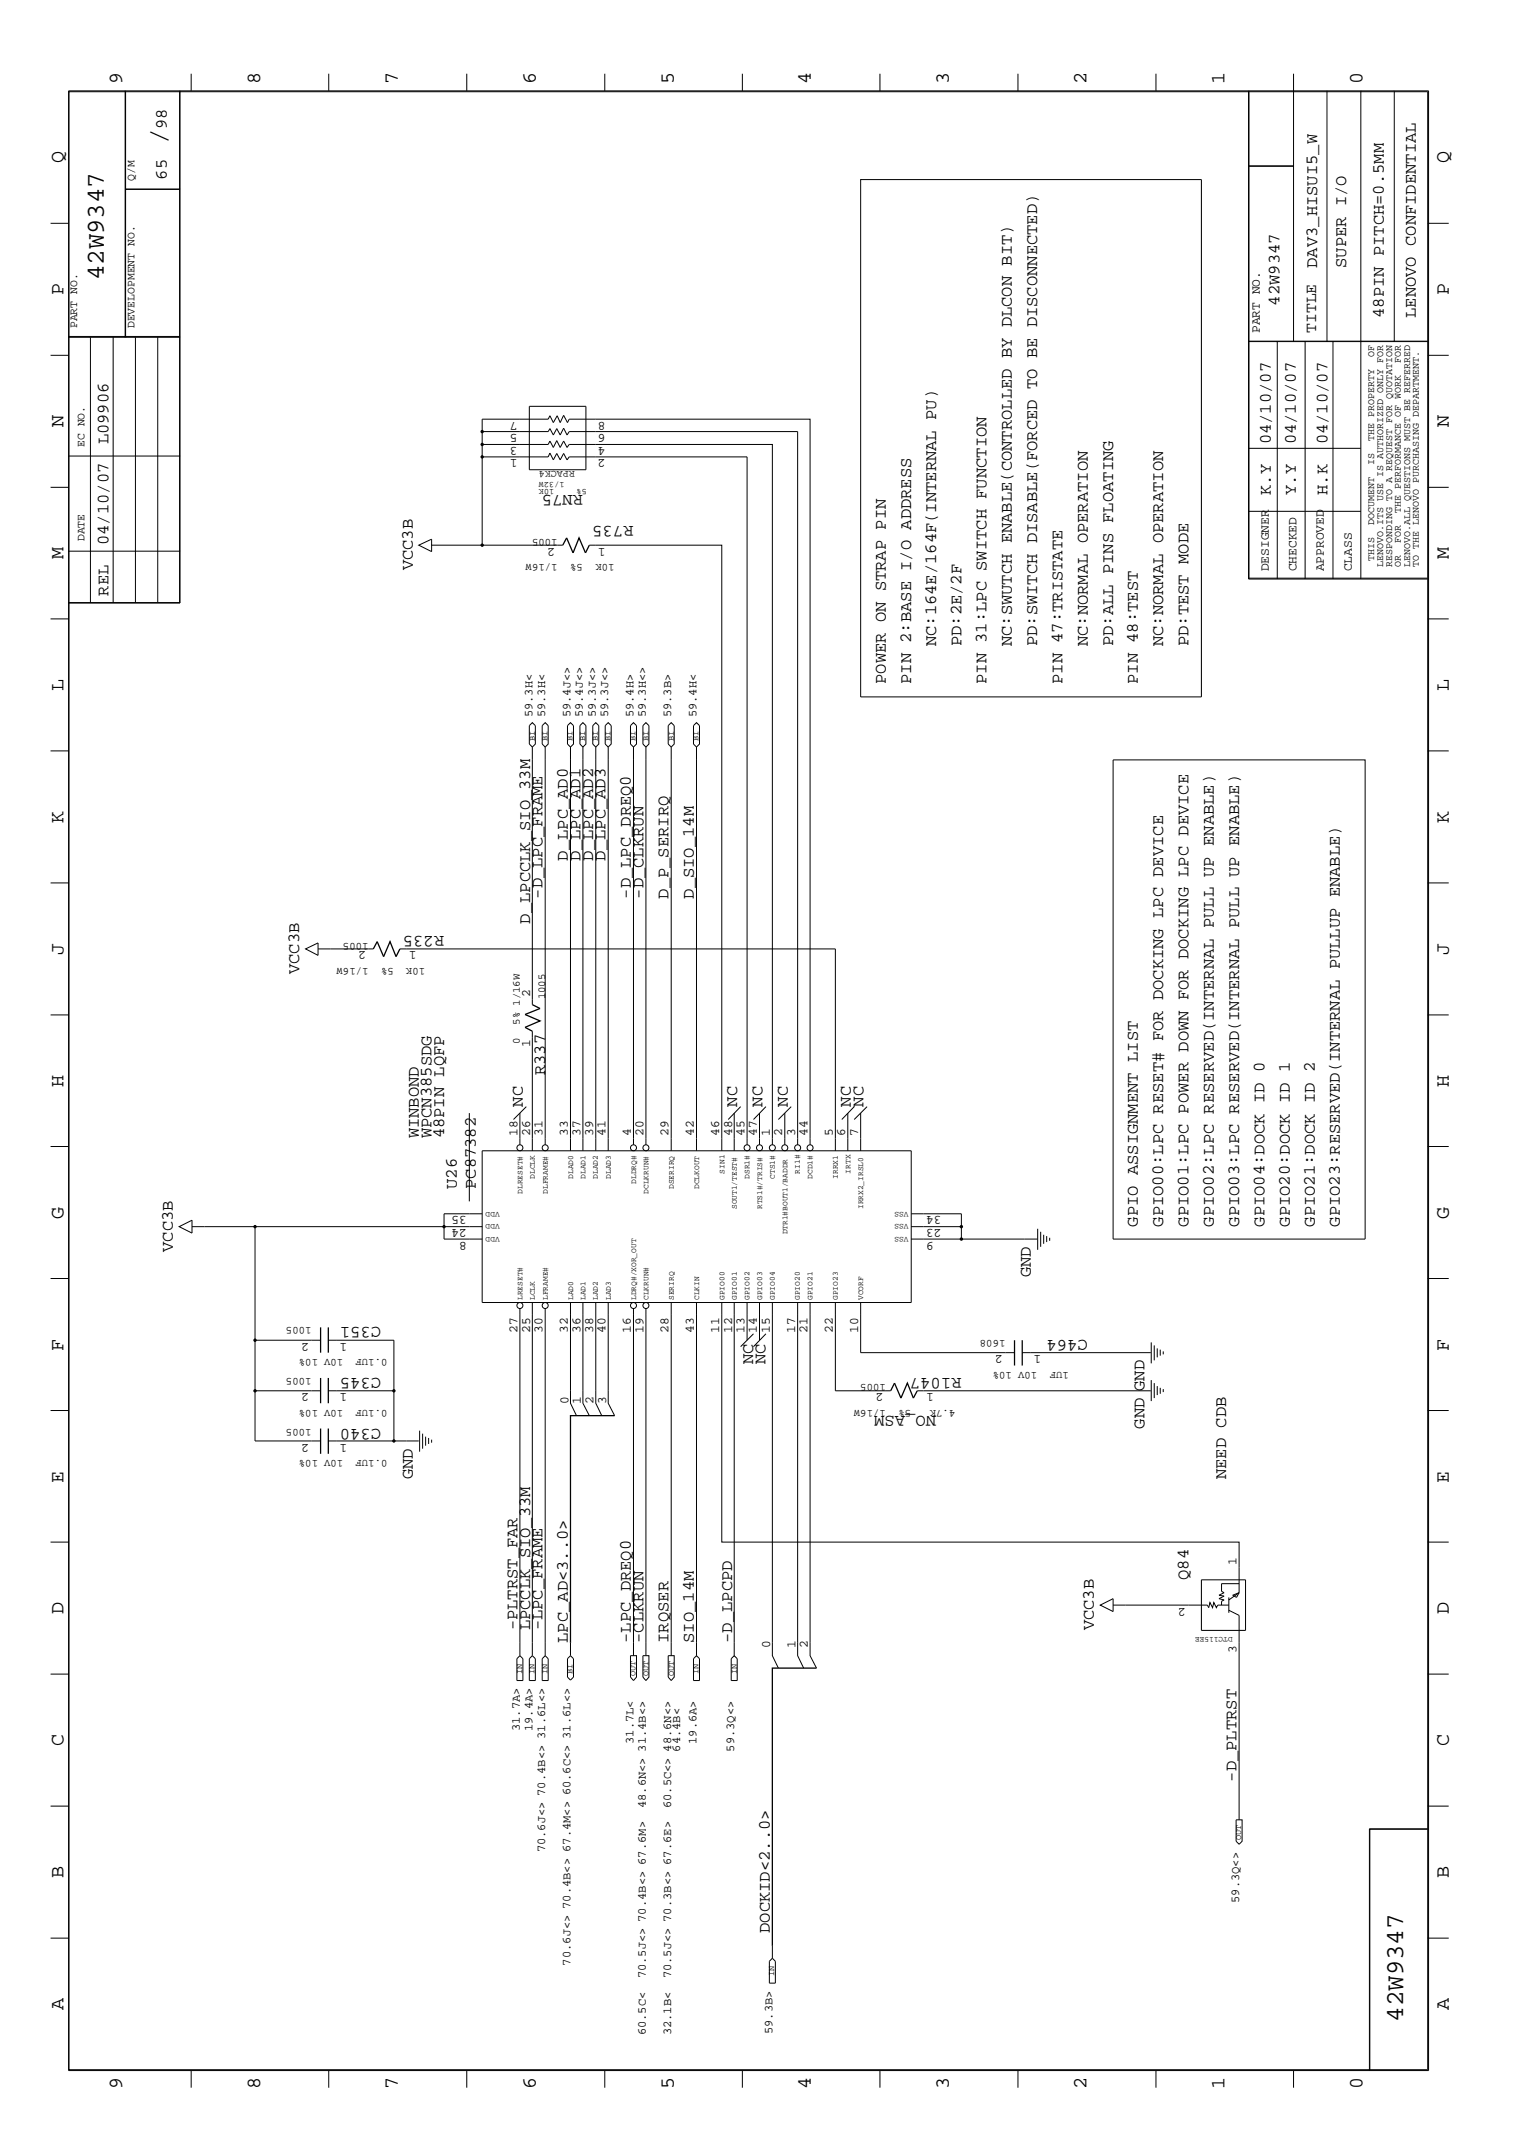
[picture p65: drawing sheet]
<svg xmlns="http://www.w3.org/2000/svg" width="300mm" height="423mm" viewBox="0 0 300 423" stroke-linecap="round" stroke-linejoin="round" font-family="sans-serif">
<defs><g id="words">
<text font-size="5.2" x="32.9" y="28.4" transform="rotate(-90 32.9 28.4)">/</text>
<g font-size="5.1">
<text x="20.5" y="55.4" transform="rotate(-90 20.5 55.4)">42W9347</text>
<text x="277.2" y="399.4" transform="rotate(-90 277.2 399.4)">42W9347</text>
</g>
<g font-size="4">
<text x="24.1" y="16.7" transform="rotate(-90 24.1 16.7)">9</text>
<text x="51.4" y="16.7" transform="rotate(-90 51.4 16.7)">8</text>
<text x="78.6" y="16.7" transform="rotate(-90 78.6 16.7)">7</text>
<text x="105.8" y="16.7" transform="rotate(-90 105.8 16.7)">6</text>
<text x="133.1" y="16.7" transform="rotate(-90 133.1 16.7)">5</text>
<text x="160.2" y="16.7" transform="rotate(-90 160.2 16.7)">4</text>
<text x="187.5" y="16.7" transform="rotate(-90 187.5 16.7)">3</text>
<text x="214.6" y="16.7" transform="rotate(-90 214.6 16.7)">2</text>
<text x="241.9" y="16.7" transform="rotate(-90 241.9 16.7)">1</text>
<text x="269.2" y="16.7" transform="rotate(-90 269.2 16.7)">0</text>
<text x="12.5" y="32.3" transform="rotate(-90 12.5 32.3)">Q</text>
<text x="286.2" y="32.3" transform="rotate(-90 286.2 32.3)">Q</text>
<text x="12.5" y="58.3" transform="rotate(-90 12.5 58.3)">P</text>
<text x="286.2" y="58.3" transform="rotate(-90 286.2 58.3)">P</text>
<text x="12.5" y="84.4" transform="rotate(-90 12.5 84.4)">N</text>
<text x="286.2" y="84.4" transform="rotate(-90 286.2 84.4)">N</text>
<text x="12.5" y="110.5" transform="rotate(-90 12.5 110.5)">M</text>
<text x="286.2" y="110.5" transform="rotate(-90 286.2 110.5)">M</text>
<text x="12.5" y="136.5" transform="rotate(-90 12.5 136.5)">L</text>
<text x="286.2" y="136.5" transform="rotate(-90 286.2 136.5)">L</text>
<text x="12.5" y="162.6" transform="rotate(-90 12.5 162.6)">K</text>
<text x="286.2" y="162.6" transform="rotate(-90 286.2 162.6)">K</text>
<text x="12.5" y="188.6" transform="rotate(-90 12.5 188.6)">J</text>
<text x="286.2" y="188.6" transform="rotate(-90 286.2 188.6)">J</text>
<text x="12.5" y="214.7" transform="rotate(-90 12.5 214.7)">H</text>
<text x="286.2" y="214.7" transform="rotate(-90 286.2 214.7)">H</text>
<text x="12.5" y="240.7" transform="rotate(-90 12.5 240.7)">G</text>
<text x="286.2" y="240.7" transform="rotate(-90 286.2 240.7)">G</text>
<text x="12.5" y="266.8" transform="rotate(-90 12.5 266.8)">F</text>
<text x="286.2" y="266.8" transform="rotate(-90 286.2 266.8)">F</text>
<text x="12.5" y="292.9" transform="rotate(-90 12.5 292.9)">E</text>
<text x="286.2" y="292.9" transform="rotate(-90 286.2 292.9)">E</text>
<text x="12.5" y="318.9" transform="rotate(-90 12.5 318.9)">D</text>
<text x="286.2" y="318.9" transform="rotate(-90 286.2 318.9)">D</text>
<text x="12.5" y="344.9" transform="rotate(-90 12.5 344.9)">C</text>
<text x="286.2" y="344.9" transform="rotate(-90 286.2 344.9)">C</text>
<text x="12.5" y="371" transform="rotate(-90 12.5 371)">B</text>
<text x="286.2" y="371" transform="rotate(-90 286.2 371)">B</text>
<text x="12.5" y="397" transform="rotate(-90 12.5 397)">A</text>
<text x="286.2" y="397" transform="rotate(-90 286.2 397)">A</text>
<text x="24.1" y="412.7" transform="rotate(-90 24.1 412.7)">9</text>
<text x="51.4" y="412.7" transform="rotate(-90 51.4 412.7)">8</text>
<text x="78.6" y="412.7" transform="rotate(-90 78.6 412.7)">7</text>
<text x="105.8" y="412.7" transform="rotate(-90 105.8 412.7)">6</text>
<text x="133.1" y="412.7" transform="rotate(-90 133.1 412.7)">5</text>
<text x="160.2" y="412.7" transform="rotate(-90 160.2 412.7)">4</text>
<text x="187.5" y="412.7" transform="rotate(-90 187.5 412.7)">3</text>
<text x="214.6" y="412.7" transform="rotate(-90 214.6 412.7)">2</text>
<text x="241.9" y="412.7" transform="rotate(-90 241.9 412.7)">1</text>
<text x="269.2" y="412.7" transform="rotate(-90 269.2 412.7)">0</text>
</g>
<g font-size="3.4">
<text x="32.9" y="25.5" transform="rotate(-90 32.9 25.5)">98</text>
<text x="32.9" y="35.5" transform="rotate(-90 32.9 35.5)">65</text>
<text x="260.2" y="52.9" transform="rotate(-90 260.2 52.9)">DAV3_HISUI5_W</text>
<text x="265.9" y="52.9" transform="rotate(-90 265.9 52.9)">SUPER I/O</text>
<text x="252.7" y="60.4" transform="rotate(-90 252.7 60.4)">42W9347</text>
<text x="273.4" y="62.8" transform="rotate(-90 273.4 62.8)">48PIN PITCH=0.5MM</text>
<text x="279.7" y="62.8" transform="rotate(-90 279.7 62.8)">LENOVO CONFIDENTIAL</text>
<text x="21.4" y="87.8" transform="rotate(-90 21.4 87.8)">L09906</text>
<text x="251" y="87.8" transform="rotate(-90 251 87.8)">04/10/07</text>
<text x="255.9" y="87.8" transform="rotate(-90 255.9 87.8)">04/10/07</text>
<text x="262.2" y="87.8" transform="rotate(-90 262.2 87.8)">04/10/07</text>
<text x="115.1" y="97.8" transform="rotate(-180 115.1 97.8)">RN75</text>
<text x="251" y="97.8" transform="rotate(-90 251 97.8)">K.Y</text>
<text x="255.9" y="97.8" transform="rotate(-90 255.9 97.8)">Y.Y</text>
<text x="262.2" y="97.8" transform="rotate(-90 262.2 97.8)">H.K</text>
<text x="21.4" y="107.7" transform="rotate(-90 21.4 107.7)">04/10/07</text>
<text x="125.1" y="104" transform="rotate(-180 125.1 104)">R735</text>
<text x="81.5" y="112.7" transform="rotate(-90 81.5 112.7)">VCC3B</text>
<text x="21.4" y="117.7" transform="rotate(-90 21.4 117.7)">REL</text>
<text x="184.9" y="127.7" transform="rotate(-90 184.9 127.7)">NC:164E/164F(INTERNAL PU)</text>
<text x="189.9" y="127.7" transform="rotate(-90 189.9 127.7)">PD:2E/2F</text>
<text x="199.9" y="127.7" transform="rotate(-90 199.9 127.7)">NC:SWUTCH ENABLE(CONTROLLED BY DLCON BIT)</text>
<text x="204.9" y="127.7" transform="rotate(-90 204.9 127.7)">PD:SWITCH DISABLE(FORCED TO BE DISCONNECTED)</text>
<text x="214.9" y="127.7" transform="rotate(-90 214.9 127.7)">NC:NORMAL OPERATION</text>
<text x="219.9" y="127.7" transform="rotate(-90 219.9 127.7)">PD:ALL PINS FLOATING</text>
<text x="229.8" y="127.7" transform="rotate(-90 229.8 127.7)">NC:NORMAL OPERATION</text>
<text x="234.8" y="127.7" transform="rotate(-90 234.8 127.7)">PD:TEST MODE</text>
<text x="175" y="135.1" transform="rotate(-90 175 135.1)">POWER ON STRAP PIN</text>
<text x="180" y="135.1" transform="rotate(-90 180 135.1)">PIN 2:BASE I/O ADDRESS</text>
<text x="194.9" y="135.1" transform="rotate(-90 194.9 135.1)">PIN 31:LPC SWITCH FUNCTION</text>
<text x="209.9" y="135.1" transform="rotate(-90 209.9 135.1)">PIN 47:TRISTATE</text>
<text x="224.8" y="135.1" transform="rotate(-90 224.8 135.1)">PIN 48:TEST</text>
<text x="112.2" y="170" transform="rotate(-90 112.2 170)">D_LPC_AD0</text>
<text x="114.6" y="170" transform="rotate(-90 114.6 170)">D_LPC_AD1</text>
<text x="117.2" y="170" transform="rotate(-90 117.2 170)">D_LPC_AD2</text>
<text x="119.6" y="170" transform="rotate(-90 119.6 170)">D_LPC_AD3</text>
<text x="107.2" y="177.5" transform="rotate(-90 107.2 177.5)">-D_LPC_FRAME</text>
<text x="124.6" y="177.5" transform="rotate(-90 124.6 177.5)">-D_LPC_DREQ0</text>
<text x="127.1" y="177.5" transform="rotate(-90 127.1 177.5)">-D_CLKRUN</text>
<text x="132.1" y="177.5" transform="rotate(-90 132.1 177.5)">D_P_SERIRQ</text>
<text x="137.1" y="177.5" transform="rotate(-90 137.1 177.5)">D_SIO_14M</text>
<text x="87.7" y="185" transform="rotate(-180 87.7 185)">R235</text>
<text x="104.7" y="182.5" transform="rotate(-90 104.7 182.5)">D_LPCCLK_SIO_33M</text>
<text x="59.1" y="192.4" transform="rotate(-90 59.1 192.4)">VCC3B</text>
<text x="107.7" y="212.4" transform="rotate(-90 107.7 212.4)">R337</text>
<text x="103.3" y="218.6" transform="rotate(-90 103.3 218.6)">NC</text>
<text x="145.6" y="218.6" transform="rotate(-90 145.6 218.6)">NC</text>
<text x="150.6" y="218.6" transform="rotate(-90 150.6 218.6)">NC</text>
<text x="155.6" y="218.6" transform="rotate(-90 155.6 218.6)">NC</text>
<text x="168.1" y="218.6" transform="rotate(-90 168.1 218.6)">NC</text>
<text x="170.6" y="218.6" transform="rotate(-90 170.6 218.6)">NC</text>
<text x="82.7" y="224.9" transform="rotate(-90 82.7 224.9)">WINBOND</text>
<text x="85.3" y="224.9" transform="rotate(-90 85.3 224.9)">WPCN385SDG</text>
<text x="87.7" y="224.9" transform="rotate(-90 87.7 224.9)">48PIN LQFP</text>
<text x="90.3" y="234.9" transform="rotate(-90 90.3 234.9)">U26</text>
<text x="94" y="234.9" transform="rotate(-90 94 234.9)">PC87382</text>
<text x="224.8" y="242.3" transform="rotate(-90 224.8 242.3)">GPIO ASSIGNMENT LIST</text>
<text x="229.8" y="242.3" transform="rotate(-90 229.8 242.3)">GPIO00:LPC RESET# FOR DOCKING LPC DEVICE</text>
<text x="234.8" y="242.3" transform="rotate(-90 234.8 242.3)">GPIO01:LPC POWER DOWN FOR DOCKING LPC DEVICE</text>
<text x="239.8" y="242.3" transform="rotate(-90 239.8 242.3)">GPIO02:LPC RESERVED(INTERNAL PULL UP ENABLE)</text>
<text x="244.8" y="242.3" transform="rotate(-90 244.8 242.3)">GPIO03:LPC RESERVED(INTERNAL PULL UP ENABLE)</text>
<text x="249.8" y="242.3" transform="rotate(-90 249.8 242.3)">GPIO04:DOCK ID 0</text>
<text x="254.8" y="242.3" transform="rotate(-90 254.8 242.3)">GPIO20:DOCK ID 1</text>
<text x="259.8" y="242.3" transform="rotate(-90 259.8 242.3)">GPIO21:DOCK ID 2</text>
<text x="264.7" y="242.3" transform="rotate(-90 264.7 242.3)">GPIO23:RESERVED(INTERNAL PULLUP ENABLE)</text>
<text x="34.1" y="247.3" transform="rotate(-90 34.1 247.3)">VCC3B</text>
<text x="203.6" y="252.3" transform="rotate(-90 203.6 252.3)">GND</text>
<text x="75.3" y="262.2" transform="rotate(-180 75.3 262.2)">C351</text>
<text x="148.8" y="269.4" transform="rotate(-90 148.8 269.4)">NC</text>
<text x="151.2" y="269.4" transform="rotate(-90 151.2 269.4)">NC</text>
<text x="214.9" y="264.8" transform="rotate(-180 214.9 264.8)">C464</text>
<text x="75.3" y="272.2" transform="rotate(-180 75.3 272.2)">C345</text>
<text x="189.9" y="272.2" transform="rotate(-180 189.9 272.2)">R1047</text>
<text x="226.1" y="274.7" transform="rotate(-90 226.1 274.7)">GND</text>
<text x="184.9" y="279.7" transform="rotate(-180 184.9 279.7)">NO_ASM</text>
<text x="75.3" y="282.2" transform="rotate(-180 75.3 282.2)">C340</text>
<text x="226.1" y="282.2" transform="rotate(-90 226.1 282.2)">GND</text>
<text x="81.5" y="292.2" transform="rotate(-90 81.5 292.2)">GND</text>
<text x="242.2" y="292.2" transform="rotate(-90 242.2 292.2)">NEED CDB</text>
<text x="234.8" y="312.1" transform="rotate(-90 234.8 312.1)">Q84</text>
<text x="102.2" y="322.1" transform="rotate(-90 102.2 322.1)">-PLTRST_FAR</text>
<text x="104.7" y="322.1" transform="rotate(-90 104.7 322.1)">LPCCLK_SIO_33M</text>
<text x="107.2" y="322.1" transform="rotate(-90 107.2 322.1)">-LPC_FRAME</text>
<text x="216.1" y="322.1" transform="rotate(-90 216.1 322.1)">VCC3B</text>
<text x="112.2" y="324.5" transform="rotate(-90 112.2 324.5)">LPC_AD&lt;3..0&gt;</text>
<text x="124.6" y="324.5" transform="rotate(-90 124.6 324.5)">-LPC_DREQ0</text>
<text x="127.1" y="324.5" transform="rotate(-90 127.1 324.5)">-CLKRUN</text>
<text x="132.1" y="324.5" transform="rotate(-90 132.1 324.5)">IRQSER</text>
<text x="137.1" y="324.5" transform="rotate(-90 137.1 324.5)">SIO_14M</text>
<text x="144.6" y="324.5" transform="rotate(-90 144.6 324.5)">-D_LPCPD</text>
<text x="244.3" y="352" transform="rotate(-90 244.3 352)">-D_PLTRST</text>
<text x="152.1" y="381.8" transform="rotate(-90 152.1 381.8)">DOCKID&lt;2..0&gt;</text>
</g>
<text font-size="3.2" x="260" y="65.8" transform="rotate(-90 260 65.8)">TITLE</text>
<g font-size="2.5">
<text x="248.8" y="65.8" transform="rotate(-90 248.8 65.8)">PART NO.</text>
<text x="102.2" y="83.3" transform="rotate(-180 102.2 83.3)">7</text>
<text x="119.6" y="83.3" transform="rotate(-180 119.6 83.3)">8</text>
<text x="102.2" y="85.8" transform="rotate(-180 102.2 85.8)">5</text>
<text x="102.2" y="88.3" transform="rotate(-180 102.2 88.3)">3</text>
<text x="119.6" y="85.8" transform="rotate(-180 119.6 85.8)">6</text>
<text x="119.6" y="88.3" transform="rotate(-180 119.6 88.3)">4</text>
<text x="102.2" y="90.8" transform="rotate(-180 102.2 90.8)">1</text>
<text x="119.6" y="90.8" transform="rotate(-180 119.6 90.8)">2</text>
<text x="109.6" y="108.2" transform="rotate(-180 109.6 108.2)">2</text>
<text x="119.6" y="108.2" transform="rotate(-180 119.6 108.2)">1</text>
<text x="250.6" y="112.9" transform="rotate(-90 250.6 112.9)">DESIGNER</text>
<text x="256.1" y="112.9" transform="rotate(-90 256.1 112.9)">CHECKED</text>
<text x="261.5" y="112.9" transform="rotate(-90 261.5 112.9)">APPROVED</text>
<text x="267" y="112.9" transform="rotate(-90 267 112.9)">CLASS</text>
<text x="72.3" y="188" transform="rotate(-180 72.3 188)">2</text>
<text x="82.3" y="188" transform="rotate(-180 82.3 188)">1</text>
<text x="104.7" y="196.9" transform="rotate(-90 104.7 196.9)">2</text>
<text x="104.7" y="206.9" transform="rotate(-90 104.7 206.9)">1</text>
<text x="102.2" y="224.4" transform="rotate(-90 102.2 224.4)">18</text>
<text x="104.7" y="224.4" transform="rotate(-90 104.7 224.4)">26</text>
<text x="107.2" y="224.4" transform="rotate(-90 107.2 224.4)">31</text>
<text x="112.2" y="224.4" transform="rotate(-90 112.2 224.4)">33</text>
<text x="114.6" y="224.4" transform="rotate(-90 114.6 224.4)">37</text>
<text x="117.2" y="224.4" transform="rotate(-90 117.2 224.4)">39</text>
<text x="119.6" y="224.4" transform="rotate(-90 119.6 224.4)">41</text>
<text x="124.6" y="224.4" transform="rotate(-90 124.6 224.4)">4</text>
<text x="127.1" y="224.4" transform="rotate(-90 127.1 224.4)">20</text>
<text x="132.1" y="224.4" transform="rotate(-90 132.1 224.4)">29</text>
<text x="137.1" y="224.4" transform="rotate(-90 137.1 224.4)">42</text>
<text x="142.1" y="224.4" transform="rotate(-90 142.1 224.4)">46</text>
<text x="144.6" y="224.4" transform="rotate(-90 144.6 224.4)">48</text>
<text x="147.1" y="224.4" transform="rotate(-90 147.1 224.4)">45</text>
<text x="149.5" y="224.4" transform="rotate(-90 149.5 224.4)">47</text>
<text x="152.1" y="224.4" transform="rotate(-90 152.1 224.4)">1</text>
<text x="154.5" y="224.4" transform="rotate(-90 154.5 224.4)">2</text>
<text x="157.1" y="224.4" transform="rotate(-90 157.1 224.4)">3</text>
<text x="159.5" y="224.4" transform="rotate(-90 159.5 224.4)">44</text>
<text x="164.5" y="224.4" transform="rotate(-90 164.5 224.4)">5</text>
<text x="167" y="224.4" transform="rotate(-90 167 224.4)">6</text>
<text x="169.5" y="224.4" transform="rotate(-90 169.5 224.4)">7</text>
<text x="92.2" y="245.3" transform="rotate(-180 92.2 245.3)">8</text>
<text x="92.2" y="240.3" transform="rotate(-180 92.2 240.3)">35</text>
<text x="92.2" y="242.8" transform="rotate(-180 92.2 242.8)">24</text>
<text x="184.5" y="245.3" transform="rotate(-180 184.5 245.3)">9</text>
<text x="186" y="242.8" transform="rotate(-180 186 242.8)">23</text>
<text x="186" y="240.3" transform="rotate(-180 186 240.3)">34</text>
<text x="102.2" y="263.3" transform="rotate(-90 102.2 263.3)">27</text>
<text x="104.7" y="263.3" transform="rotate(-90 104.7 263.3)">25</text>
<text x="107.2" y="263.3" transform="rotate(-90 107.2 263.3)">30</text>
<text x="112.2" y="263.3" transform="rotate(-90 112.2 263.3)">32</text>
<text x="114.6" y="263.3" transform="rotate(-90 114.6 263.3)">36</text>
<text x="117.2" y="263.3" transform="rotate(-90 117.2 263.3)">38</text>
<text x="119.6" y="263.3" transform="rotate(-90 119.6 263.3)">40</text>
<text x="124.6" y="263.3" transform="rotate(-90 124.6 263.3)">16</text>
<text x="127.1" y="263.3" transform="rotate(-90 127.1 263.3)">19</text>
<text x="132.1" y="263.3" transform="rotate(-90 132.1 263.3)">28</text>
<text x="137.1" y="263.3" transform="rotate(-90 137.1 263.3)">43</text>
<text x="142.1" y="263.3" transform="rotate(-90 142.1 263.3)">11</text>
<text x="144.6" y="263.3" transform="rotate(-90 144.6 263.3)">12</text>
<text x="147.1" y="263.3" transform="rotate(-90 147.1 263.3)">13</text>
<text x="149.5" y="263.3" transform="rotate(-90 149.5 263.3)">14</text>
<text x="152.1" y="263.3" transform="rotate(-90 152.1 263.3)">15</text>
<text x="157.1" y="263.3" transform="rotate(-90 157.1 263.3)">17</text>
<text x="159.5" y="263.3" transform="rotate(-90 159.5 263.3)">21</text>
<text x="164.5" y="263.3" transform="rotate(-90 164.5 263.3)">22</text>
<text x="169.5" y="263.3" transform="rotate(-90 169.5 263.3)">10</text>
<text x="61" y="265.3" transform="rotate(-180 61 265.3)">2</text>
<text x="68.6" y="265.3" transform="rotate(-180 68.6 265.3)">1</text>
<text x="198.1" y="267.7" transform="rotate(-180 198.1 267.7)">2</text>
<text x="205.7" y="267.7" transform="rotate(-180 205.7 267.7)">1</text>
<text x="61" y="275.3" transform="rotate(-180 61 275.3)">2</text>
<text x="68.6" y="275.3" transform="rotate(-180 68.6 275.3)">1</text>
<text x="174.5" y="275.3" transform="rotate(-180 174.5 275.3)">2</text>
<text x="184.5" y="275.3" transform="rotate(-180 184.5 275.3)">1</text>
<text x="112.3" y="277.3" transform="rotate(-90 112.3 277.3)">0</text>
<text x="114.7" y="277.3" transform="rotate(-90 114.7 277.3)">1</text>
<text x="117.3" y="277.3" transform="rotate(-90 117.3 277.3)">2</text>
<text x="119.7" y="277.3" transform="rotate(-90 119.7 277.3)">3</text>
<text x="61" y="285.2" transform="rotate(-180 61 285.2)">2</text>
<text x="68.6" y="285.2" transform="rotate(-180 68.6 285.2)">1</text>
<text x="244.3" y="309.1" transform="rotate(-90 244.3 309.1)">1</text>
<text x="234.3" y="317.6" transform="rotate(-180 234.3 317.6)">2</text>
<text x="152.1" y="325.5" transform="rotate(-90 152.1 325.5)">0</text>
<text x="157.1" y="325.5" transform="rotate(-90 157.1 325.5)">1</text>
<text x="159.6" y="325.5" transform="rotate(-90 159.6 325.5)">2</text>
<text x="244.3" y="326.6" transform="rotate(-90 244.3 326.6)">3</text>
</g>
<g font-size="2.4">
<text x="105.2" y="141.7" transform="rotate(-90 105.2 141.7)">59.3H&lt;</text>
<text x="107.7" y="141.7" transform="rotate(-90 107.7 141.7)">59.3H&lt;</text>
<text x="112.7" y="141.7" transform="rotate(-90 112.7 141.7)">59.4J&lt;&gt;</text>
<text x="115.1" y="141.7" transform="rotate(-90 115.1 141.7)">59.4J&lt;&gt;</text>
<text x="117.7" y="141.7" transform="rotate(-90 117.7 141.7)">59.3J&lt;&gt;</text>
<text x="120.1" y="141.7" transform="rotate(-90 120.1 141.7)">59.3J&lt;&gt;</text>
<text x="125.1" y="141.7" transform="rotate(-90 125.1 141.7)">59.4H&gt;</text>
<text x="127.6" y="141.7" transform="rotate(-90 127.6 141.7)">59.3H&lt;&gt;</text>
<text x="132.6" y="141.7" transform="rotate(-90 132.6 141.7)">59.3B&gt;</text>
<text x="137.6" y="141.7" transform="rotate(-90 137.6 141.7)">59.4H&lt;</text>
<text x="102.7" y="342" transform="rotate(-90 102.7 342)">31.7A&gt;</text>
<text x="105.2" y="342" transform="rotate(-90 105.2 342)">19.4A&gt;</text>
<text x="125.1" y="344.5" transform="rotate(-90 125.1 344.5)">31.7L&lt;</text>
<text x="134.4" y="346" transform="rotate(-90 134.4 346)">64.4B&lt;</text>
<text x="137.6" y="344.5" transform="rotate(-90 137.6 344.5)">19.6A&gt;</text>
<text x="145" y="346" transform="rotate(-90 145 346)">59.3Q&lt;&gt;</text>
<text x="127.6" y="357.2" transform="rotate(-90 127.6 357.2)">48.6N&lt;&gt; 31.4B&lt;&gt;</text>
<text x="132.6" y="357.2" transform="rotate(-90 132.6 357.2)">60.5C&lt;&gt; 48.6N&lt;&gt;</text>
<text x="107.7" y="365.9" transform="rotate(-90 107.7 365.9)">70.6J&lt;&gt; 70.4B&lt;&gt; 31.6L&lt;&gt;</text>
<text x="244.8" y="375.9" transform="rotate(-90 244.8 375.9)">59.3Q&lt;&gt;</text>
<text x="112.7" y="388.3" transform="rotate(-90 112.7 388.3)">70.6J&lt;&gt; 70.4B&lt;&gt; 67.4M&lt;&gt; 60.6C&lt;&gt; 31.6L&lt;&gt;</text>
<text x="127.6" y="390.8" transform="rotate(-90 127.6 390.8)">70.5J&lt;&gt; 70.4B&lt;&gt; 67.6M&gt;</text>
<text x="132.6" y="390.8" transform="rotate(-90 132.6 390.8)">70.5J&lt;&gt; 70.3B&lt;&gt; 67.6E&gt;</text>
<text x="152.6" y="401.8" transform="rotate(-90 152.6 401.8)">59.3B&gt;</text>
<text x="127.6" y="402.1" transform="rotate(-90 127.6 402.1)">60.5C&lt;</text>
<text x="132.6" y="402.1" transform="rotate(-90 132.6 402.1)">32.1B&lt;</text>
</g>
<g font-size="2.3">
<text x="26.6" y="35.7" transform="rotate(-90 26.6 35.7)">Q/M</text>
<text x="15.2" y="64.9" transform="rotate(-90 15.2 64.9)">PART NO.</text>
<text x="26.6" y="64.9" transform="rotate(-90 26.6 64.9)">DEVELOPMENT NO.</text>
<text x="16.7" y="88.3" transform="rotate(-90 16.7 88.3)">EC NO.</text>
<text x="16.7" y="106.9" transform="rotate(-90 16.7 106.9)">DATE</text>
</g>
<g font-size="2.1">
<text x="110.2" y="106.5" transform="rotate(-180 110.2 106.5)">1005</text>
<text x="110.2" y="111.4" transform="rotate(-180 110.2 111.4)">1/16W</text>
<text x="115.1" y="111.4" transform="rotate(-180 115.1 111.4)">5%</text>
<text x="121.4" y="111.4" transform="rotate(-180 121.4 111.4)">10K</text>
<text x="72.8" y="186.3" transform="rotate(-180 72.8 186.3)">1005</text>
<text x="72.8" y="191.2" transform="rotate(-180 72.8 191.2)">1/16W</text>
<text x="77.8" y="191.2" transform="rotate(-180 77.8 191.2)">5%</text>
<text x="84" y="191.2" transform="rotate(-180 84 191.2)">10K</text>
<text x="107.7" y="197.4" transform="rotate(-90 107.7 197.4)">1005</text>
<text x="102.7" y="202.4" transform="rotate(-90 102.7 202.4)">5% 1/16W</text>
<text x="102.7" y="206.2" transform="rotate(-90 102.7 206.2)">0</text>
<text x="61.6" y="262.2" transform="rotate(-180 61.6 262.2)">1005</text>
<text x="67.8" y="268.5" transform="rotate(-180 67.8 268.5)">10V 10%</text>
<text x="76.5" y="268.5" transform="rotate(-180 76.5 268.5)">0.1UF</text>
<text x="198.6" y="264.8" transform="rotate(-180 198.6 264.8)">1608</text>
<text x="61.6" y="272.2" transform="rotate(-180 61.6 272.2)">1005</text>
<text x="175" y="273.5" transform="rotate(-180 175 273.5)">1005</text>
<text x="204.9" y="270.9" transform="rotate(-180 204.9 270.9)">10V 10%</text>
<text x="211.2" y="270.9" transform="rotate(-180 211.2 270.9)">1UF</text>
<text x="67.8" y="278.5" transform="rotate(-180 67.8 278.5)">10V 10%</text>
<text x="76.5" y="278.5" transform="rotate(-180 76.5 278.5)">0.1UF</text>
<text x="175" y="278.5" transform="rotate(-180 175 278.5)">1/16W</text>
<text x="180" y="278.5" transform="rotate(-180 180 278.5)">5%</text>
<text x="188.7" y="278.5" transform="rotate(-180 188.7 278.5)">4.7K</text>
<text x="61.6" y="282.2" transform="rotate(-180 61.6 282.2)">1005</text>
<text x="67.8" y="288.5" transform="rotate(-180 67.8 288.5)">10V 10%</text>
<text x="76.5" y="288.5" transform="rotate(-180 76.5 288.5)">0.1UF</text>
</g>
<g font-size="2">
<text x="271.4" y="70.4" transform="rotate(-90 271.4 70.4)">OF</text>
<text x="276.7" y="71.6" transform="rotate(-90 276.7 71.6)">FOR</text>
<text x="271.4" y="87" transform="rotate(-90 271.4 87)">THE PROPERTY</text>
<text x="113.5" y="93.1" transform="rotate(-180 113.5 93.1)">RPACK4</text>
<text x="271.4" y="91.8" transform="rotate(-90 271.4 91.8)">IS</text>
<text x="276.7" y="101.3" transform="rotate(-90 276.7 101.3)">THE PERFORMANCE OF WORK</text>
<text x="271.4" y="103.6" transform="rotate(-90 271.4 103.6)">DOCUMENT</text>
<text x="276.7" y="107.2" transform="rotate(-90 276.7 107.2)">FOR</text>
<text x="271.4" y="110.7" transform="rotate(-90 271.4 110.7)">THIS</text>
<text x="273.2" y="111.9" transform="rotate(-90 273.2 111.9)">LENOVO.ITS USE IS AUTHORIZED ONLY FOR</text>
<text x="275" y="111.9" transform="rotate(-90 275 111.9)">RESPONDING TO A REQUEST FOR QUOTATION</text>
<text x="276.7" y="111.9" transform="rotate(-90 276.7 111.9)">OR</text>
<text x="278.6" y="111.9" transform="rotate(-90 278.6 111.9)">LENOVO.ALL QUESTIONS MUST BE REFERRED</text>
<text x="280.2" y="111.9" transform="rotate(-90 280.2 111.9)">TO THE LENOVO PURCHASING DEPARTMENT.</text>
</g>
<g font-size="1.7">
<text x="111.5" y="95.2" transform="rotate(-180 111.5 95.2)">1/32W</text>
<text x="109.5" y="96.5" transform="rotate(-180 109.5 96.5)">10K</text>
<text x="115.9" y="96.5" transform="rotate(-180 115.9 96.5)">5%</text>
<text x="105.7" y="146.5" transform="rotate(-90 105.7 146.5)">BI</text>
<text x="108.1" y="146.5" transform="rotate(-90 108.1 146.5)">BI</text>
<text x="113.1" y="146.5" transform="rotate(-90 113.1 146.5)">BI</text>
<text x="115.6" y="146.5" transform="rotate(-90 115.6 146.5)">BI</text>
<text x="118.1" y="146.5" transform="rotate(-90 118.1 146.5)">BI</text>
<text x="120.6" y="146.5" transform="rotate(-90 120.6 146.5)">BI</text>
<text x="125.6" y="146.5" transform="rotate(-90 125.6 146.5)">BI</text>
<text x="128.1" y="146.5" transform="rotate(-90 128.1 146.5)">BI</text>
<text x="133.1" y="146.5" transform="rotate(-90 133.1 146.5)">BI</text>
<text x="138" y="146.5" transform="rotate(-90 138 146.5)">BI</text>
<text x="103.1" y="330.6" transform="rotate(-90 103.1 330.6)">IN</text>
<text x="105.6" y="330.6" transform="rotate(-90 105.6 330.6)">IN</text>
<text x="108.1" y="330.6" transform="rotate(-90 108.1 330.6)">IN</text>
<text x="113.1" y="330.7" transform="rotate(-90 113.1 330.7)">BI</text>
<text x="125.6" y="331" transform="rotate(-90 125.6 331)">OUT</text>
<text x="128.1" y="331" transform="rotate(-90 128.1 331)">OUT</text>
<text x="133.1" y="331" transform="rotate(-90 133.1 331)">OUT</text>
<text x="138" y="330.7" transform="rotate(-90 138 330.7)">IN</text>
<text x="145.5" y="330.7" transform="rotate(-90 145.5 330.7)">IN</text>
<text x="245.2" y="363.5" transform="rotate(-90 245.2 363.5)">OUT</text>
<text x="152.9" y="390.4" transform="rotate(-90 152.9 390.4)">IN</text>
</g>
<g font-size="1.6">
<text x="105.7" y="232.8" transform="rotate(-90 105.7 232.8)">DLCLK</text>
<text x="113.2" y="232.8" transform="rotate(-90 113.2 232.8)">DLAD0</text>
<text x="115.7" y="232.8" transform="rotate(-90 115.7 232.8)">DLAD1</text>
<text x="118.1" y="232.8" transform="rotate(-90 118.1 232.8)">DLAD2</text>
<text x="120.7" y="232.8" transform="rotate(-90 120.7 232.8)">DLAD3</text>
<text x="125.6" y="233.8" transform="rotate(-90 125.6 233.8)">DLDRQ#</text>
<text x="143.1" y="231.8" transform="rotate(-90 143.1 231.8)">SIN1</text>
<text x="148.1" y="232.8" transform="rotate(-90 148.1 232.8)">DSR1#</text>
<text x="153.1" y="232.8" transform="rotate(-90 153.1 232.8)">CTS1#</text>
<text x="158" y="231.8" transform="rotate(-90 158 231.8)">RI1#</text>
<text x="160.5" y="232.8" transform="rotate(-90 160.5 232.8)">DCD1#</text>
<text x="165.5" y="232.8" transform="rotate(-90 165.5 232.8)">IRRX1</text>
<text x="168" y="231.8" transform="rotate(-90 168 231.8)">IRTX</text>
<text x="98.7" y="239.4" transform="rotate(-180 98.7 239.4)">VDD</text>
<text x="103.2" y="235.8" transform="rotate(-90 103.2 235.8)">DLRESET#</text>
<text x="108.2" y="235.8" transform="rotate(-90 108.2 235.8)">DLFRAME#</text>
<text x="128.1" y="235.8" transform="rotate(-90 128.1 235.8)">DCLKRUN#</text>
<text x="133.1" y="234.9" transform="rotate(-90 133.1 234.9)">DSERIRQ</text>
<text x="138.1" y="234.9" transform="rotate(-90 138.1 234.9)">DCLKOUT</text>
<text x="145.5" y="238.8" transform="rotate(-90 145.5 238.8)">SOUT1/TEST#</text>
<text x="150.5" y="238.8" transform="rotate(-90 150.5 238.8)">RTS1#/TRIS#</text>
<text x="170.5" y="238.8" transform="rotate(-90 170.5 238.8)">IRRX2_IRSL0</text>
<text x="179.5" y="239.4" transform="rotate(-180 179.5 239.4)">VSS</text>
<text x="98.7" y="241.8" transform="rotate(-180 98.7 241.8)">VDD</text>
<text x="98.7" y="244.3" transform="rotate(-180 98.7 244.3)">VDD</text>
<text x="155.5" y="243.8" transform="rotate(-90 155.5 243.8)">DTR1#BOUT1/BADDR</text>
<text x="179.5" y="241.8" transform="rotate(-180 179.5 241.8)">VSS</text>
<text x="179.5" y="244.3" transform="rotate(-180 179.5 244.3)">VSS</text>
<text x="103.2" y="256.8" transform="rotate(-90 103.2 256.8)">LRESET#</text>
<text x="105.7" y="256.8" transform="rotate(-90 105.7 256.8)">LCLK</text>
<text x="108.2" y="256.8" transform="rotate(-90 108.2 256.8)">LFRAME#</text>
<text x="113.2" y="256.8" transform="rotate(-90 113.2 256.8)">LAD0</text>
<text x="115.7" y="256.8" transform="rotate(-90 115.7 256.8)">LAD1</text>
<text x="118.1" y="256.8" transform="rotate(-90 118.1 256.8)">LAD2</text>
<text x="120.7" y="256.8" transform="rotate(-90 120.7 256.8)">LAD3</text>
<text x="125.6" y="256.8" transform="rotate(-90 125.6 256.8)">LDRQ#/XOR_OUT</text>
<text x="128.1" y="256.8" transform="rotate(-90 128.1 256.8)">CLKRUN#</text>
<text x="133.1" y="256.8" transform="rotate(-90 133.1 256.8)">SERIRQ</text>
<text x="138.1" y="256.8" transform="rotate(-90 138.1 256.8)">CLKIN</text>
<text x="143.1" y="256.8" transform="rotate(-90 143.1 256.8)">GPIO00</text>
<text x="145.5" y="256.8" transform="rotate(-90 145.5 256.8)">GPIO01</text>
<text x="148.1" y="256.8" transform="rotate(-90 148.1 256.8)">GPIO02</text>
<text x="150.5" y="256.8" transform="rotate(-90 150.5 256.8)">GPIO03</text>
<text x="153.1" y="256.8" transform="rotate(-90 153.1 256.8)">GPIO04</text>
<text x="158" y="256.8" transform="rotate(-90 158 256.8)">GPIO20</text>
<text x="160.5" y="256.8" transform="rotate(-90 160.5 256.8)">GPIO21</text>
<text x="165.5" y="256.8" transform="rotate(-90 165.5 256.8)">GPIO23</text>
<text x="170.5" y="256.8" transform="rotate(-90 170.5 256.8)">VCORF</text>
<text x="243.5" y="323.3" transform="rotate(-180 243.5 323.3)">DTC115EE</text>
</g>
</g></defs>
<g fill="none" stroke="#000" stroke-width=".2">
<path d="M13.5 17.9h268.7v391.1h-268.7zM13.6 18.1h268.4v390.8h-268.4zM24.7 17.9v48.7M24.8 17.9v48.7M35.5 17.9v101.2M35.6 17.9v101.2h-22.1M37.8 14.6v3.3M64.9 14.6v3.3M92.2 14.6v3.3M119.5 14.6v3.3M146.6 14.6v3.3M173.8 14.6v3.3"/>
<path d="M201.1 14.6v3.3M228.3 14.6v3.3M246.6 17.9v96.5h35.4M246.7 17.9v96.5M255.5 14.6v52.9M262.1 17.9v49.6M268.8 17.9v96.5M275.4 17.9v49.6M24.8 37.4h10.8M24.8 37.3h10.8M170 35.5h67.3v102.2h-67.3zM246.6 32.9h8.9"/>
<path d="M246.6 32.8h8.9M10 44.1h3.5M282 44.1h4.2M10 70.2h3.5M13.5 66.6h22.1M13.5 66.5h22.1M17.9 66.6v52.5M22.4 66.6v52.5M26.8 66.6v52.5M31.2 66.6v52.4M246.6 67.5h35.4M246.6 67.4h35.4"/>
<path d="M252.3 67.5v46.9M257.8 67.5v46.9M263.3 67.5v46.9M282 70.2h4.2M10 96.3h3.5M13.5 90.1h22.1M95.3 85.3v2.5h13l.3-.7 .7 1.3 .7-1.4 .7 1.4 .6-1.3 .7 1.3 .4-.6h40.2v138.3M95.3 90.3h13l.3-.8 .7 1.3 .7-1.2 .7 1.2 .6-1.2 .7 1.2 .4-.5h35.2v135.8M95.3 87.8v19.9M104.6 80.3h11.1v12.5h-11.1zM246.6 88.6h22.2M282 96.3h4.2"/>
<path d="M13.5 119h22.1M13.5 108.9h22.1M82.7 107.7l2.6-1.2v2.5zM85.3 107.7h25.9M116.4 107.7h26.2v119.6M246.6 114.2h35.4M246.6 101h22.2M10 122.3h3.5M282 122.3h4.2M10 148.3h3.5M105.2 142.7l.5 .6v3.7l-.5 .6-.6-.6v-3.7zM105.2 147.6v50.9"/>
<path d="M107.7 142.7l.6 .6v3.7l-.6 .6-.6-.6v-3.7zM107.7 147.6v78.5M112.7 142.7l.6 .6v3.7l-.6 .6-.6-.6v-3.7zM112.7 147.6v79.7M115.1 142.7l.6 .6v3.7l-.6 .6-.5-.6v-3.7zM115.1 147.6v79.7M117.7 142.7l.6 .6v3.7l-.6 .6-.6-.6v-3.7zM117.7 147.6v79.7M120.1 142.7l.6 .6v3.7l-.6 .6-.6-.6v-3.7zM120.1 147.6v79.7M125.1 142.7l.6 .6v3.7l-.6 .6-.6-.6v-3.7zM125.1 147.6v78.5"/>
<path d="M127.6 142.7l.6 .6v3.7l-.6 .6-.6-.6v-3.7zM127.6 147.6v78.5M132.6 142.7l.6 .6v3.7l-.6 .6-.6-.6v-3.7zM132.6 147.6v79.7M137.6 142.7l.6 .6v3.7l-.6 .6-.6-.6v-3.7zM137.6 147.6v79.7M219.9 150.1h49.8v94.7h-49.8zM282 148.3h4.2M10 174.4h3.5M282 174.4h4.2M60.4 187.5l2.4-1.2v2.4zM62.8 187.5h10.9"/>
<path d="M79 187.5h86v39.8M10 200.5h3.5M92.7 219.9v17.4M102.7 219.9v6.2M104 218.6l-2.6 2.5M105.2 203.7v23.6M145 219.9v7.4M146.3 218.6l-2.5 2.5M150 219.9v6.2M151.3 218.6l-2.5 2.5M155 219.9v6.2M156.3 218.6l-2.5 2.5"/>
<path d="M167.5 219.9v7.4M168.7 218.6l-2.4 2.5M170 219.9v7.4M171.3 218.6l-2.6 2.5M282 200.5h4.2M10 226.5h3.5M95.3 227.3h84.7v30h-84.7zM95.3 239.8h-7.6v2.5h-49.8M157.6 226.1v-140.8h-45.2l-.4 .6-.7-1.3-.6 1.3-.7-1.2-.7 1.2-.7-1.2-.3 .6h-13v-2.5h13l.3-.7 .7 1.4 .8-1.4 .6 1.4 .6-1.5 .8 1.5 .3-.7h47.6v143.3M180 239.8h9.9v2.5M282 226.5h4.2M10 252.6h3.5"/>
<path d="M35.4 242.3l2.5-1.3v2.6zM50.4 242.3v42.3h12.9M95.3 242.3h-7.6v2.5h7.6M102.7 258.5v68.6M105.2 257.3v69.8M107.7 258.5v68.6M112.7 257.3v19.9l1.2 2.5M115.1 257.3v19.9l1.3 2.5M117.7 257.3v19.9l1.2 2.5M120.1 257.3v19.9l1.3 2.5M125.1 258.5v68.6M127.6 258.5v68.6"/>
<path d="M132.6 257.3v69.8M137.6 257.3v69.8M142.6 257.3v47.3h102.2v10M145 257.3v69.8M147.6 257.3v7.5M150 257.3v7.5M152.6 257.3v69.8l1.2 2.4M157.6 257.3v69.8l1.2 2.4M160 257.3v69.8l1.3 2.4M165 257.3v17.4h10.9M170 257.3v9.9h30.4M180 244.8h24.9"/>
<path d="M180 242.3h9.9v2.5M205 242.7v4.2M205.6 243.3v3M206.2 243.9v1.8M206.8 244.2v1.2M207.3 244.5v.6M282 252.6h4.2M10 278.6h3.5M50.4 274.7h12.9M50.4 264.8h12.9M64.9 274.7h12.9M64.9 264.8h12.9v9.9"/>
<path d="M77.8 274.7v9.9h4.9M148.8 263.5l-2.5 2.5M151.3 263.5l-2.5 2.5M181.2 274.7h46.1M201.9 267.2h25.4M227.4 265.2v4.1M227.4 272.6v4.2M228 265.8v2.9M228 273.2v3M228.6 266.4v1.7M228.6 273.8v1.8M229.2 266.6v1.2"/>
<path d="M229.2 274.2v1.1M229.8 267v.5M229.8 274.4v.6M282 278.6h4.2M64.9 284.6h12.9M82.9 282.6v4.2M83.5 283.2v3M84.1 283.8v1.8M84.7 284.1v1.1M85.3 284.4v.6M10 304.6h3.5M217.3 317.1l2.6-1.3v2.5z"/>
<path d="M219.9 317.1h18.6l.3 .5 .2-1 .5 1 .3-1 .5 1 .2-.5h2.2M237.3 312.1h8.7v10h-8.7zM242.7 318.1l2.1 1v40.4M242.7 315.6v3M243.5 315.1l1.3-.5-.5 1zM244.8 312.8h-3.5v1.6l.5 .2-1 .5 1 .2-1 .5 1 .3-.5 .2v.8M244.8 314.6l-2.1 1.5M282 304.6h4.2M10 330.7h3.5M102.7 327.1l.6 .6v4.3h-1.2v-4.3zM105.2 327.1l.5 .6v4.3h-1.1v-4.3zM107.1 327.7l.6-.6 .6 .6v4.3h-1.2z"/>
<path d="M112.7 324.5v2.6M112.7 327.1l.6 .6v3.6l-.6 .6-.6-.6v-3.6zM124.5 327.1h1.2v4.2l-.6 .7-.6-.7zM127 327.1h1.2v4.2l-.6 .7-.6-.7zM132 327.1h1.2v4.2l-.6 .7-.6-.7zM137 327.7l.6-.6 .6 .6v4.3h-1.2zM144.4 327.7l.6-.6 .6 .6v4.3h-1.2zM282 330.7h4.2M10 356.8h3.5M244.2 359.5h1.2v4.2l-.6 .6-.6-.6zM282 356.8h4.2M270.5 361.4h11.5"/>
<path d="M270.6 361.3v47.7M282 361.3h-11.5v47.7M10 382.9h3.5M152.6 384.4v2.4M152.6 386.8l.6 .6v4.4h-1.2v-4.4zM282 382.9h4.2M37.8 409v3.4M64.9 409v3.4M92.2 409v3.4M119.5 409v3.4M146.6 409v3.4M173.8 409v3.4"/>
<path d="M201.1 409v3.4M228.3 409v3.4M255.5 409v3.4"/>
<circle cx="102.7" cy="226.7" r=".59"/>
<circle cx="107.7" cy="226.7" r=".59"/>
<circle cx="125.1" cy="226.7" r=".59"/>
<circle cx="127.6" cy="226.7" r=".59"/>
<circle cx="147.6" cy="226.7" r=".59"/>
<circle cx="150" cy="226.7" r=".59"/>
<circle cx="152.6" cy="226.7" r=".59"/>
<circle cx="155" cy="226.7" r=".59"/>
<circle cx="157.6" cy="226.7" r=".59"/>
<circle cx="160" cy="226.7" r=".59"/>
<circle cx="102.7" cy="257.9" r=".59"/>
<circle cx="107.7" cy="257.9" r=".59"/>
<circle cx="125.1" cy="257.9" r=".59"/>
<circle cx="127.6" cy="257.9" r=".59"/>
</g>
<g fill="none" stroke="#000" stroke-width=".25">
<path d="M111.2 107.7l.7-1.4 1.3 2.9 1.2-2.9 1.3 2.9 .7-1.5M73.7 187.5l.8-1.5 1.3 3 1.2-3 1.2 3 .8-1.5M105.2 198.5l1.5 .7-3 1.2 3 1.3-3 1.2 1.5 .8M63.3 262.2v5M63.3 272.2v5M64.9 262.2v5M64.9 272.2v5M121.4 279.7h-8.7v44.8M175.9 274.7l.8-1.5 1.3 3 1.2-3 1.2 3 .8-1.5M200.4 264.8v4.9M201.9 264.8v4.9M63.3 282.2v5"/>
<path d="M64.9 282.2v5M161.3 329.5h-8.7v54.9"/>
</g>
<g fill="#000">
<circle cx="95.2" cy="90.3" r=".34"/>
<circle cx="95.2" cy="85.3" r=".34"/>
<circle cx="95.2" cy="87.8" r=".34"/>
<circle cx="95.2" cy="107.7" r=".34"/>
<circle cx="50.4" cy="242.3" r=".34"/>
<circle cx="87.7" cy="242.3" r=".34"/>
<circle cx="189.9" cy="244.8" r=".34"/>
<circle cx="189.9" cy="242.3" r=".34"/>
<circle cx="50.4" cy="274.7" r=".34"/>
<circle cx="50.4" cy="264.8" r=".34"/>
<circle cx="77.8" cy="274.7" r=".34"/>
<circle cx="77.8" cy="284.6" r=".34"/>
</g>
<use href="#words"/>
</svg>
